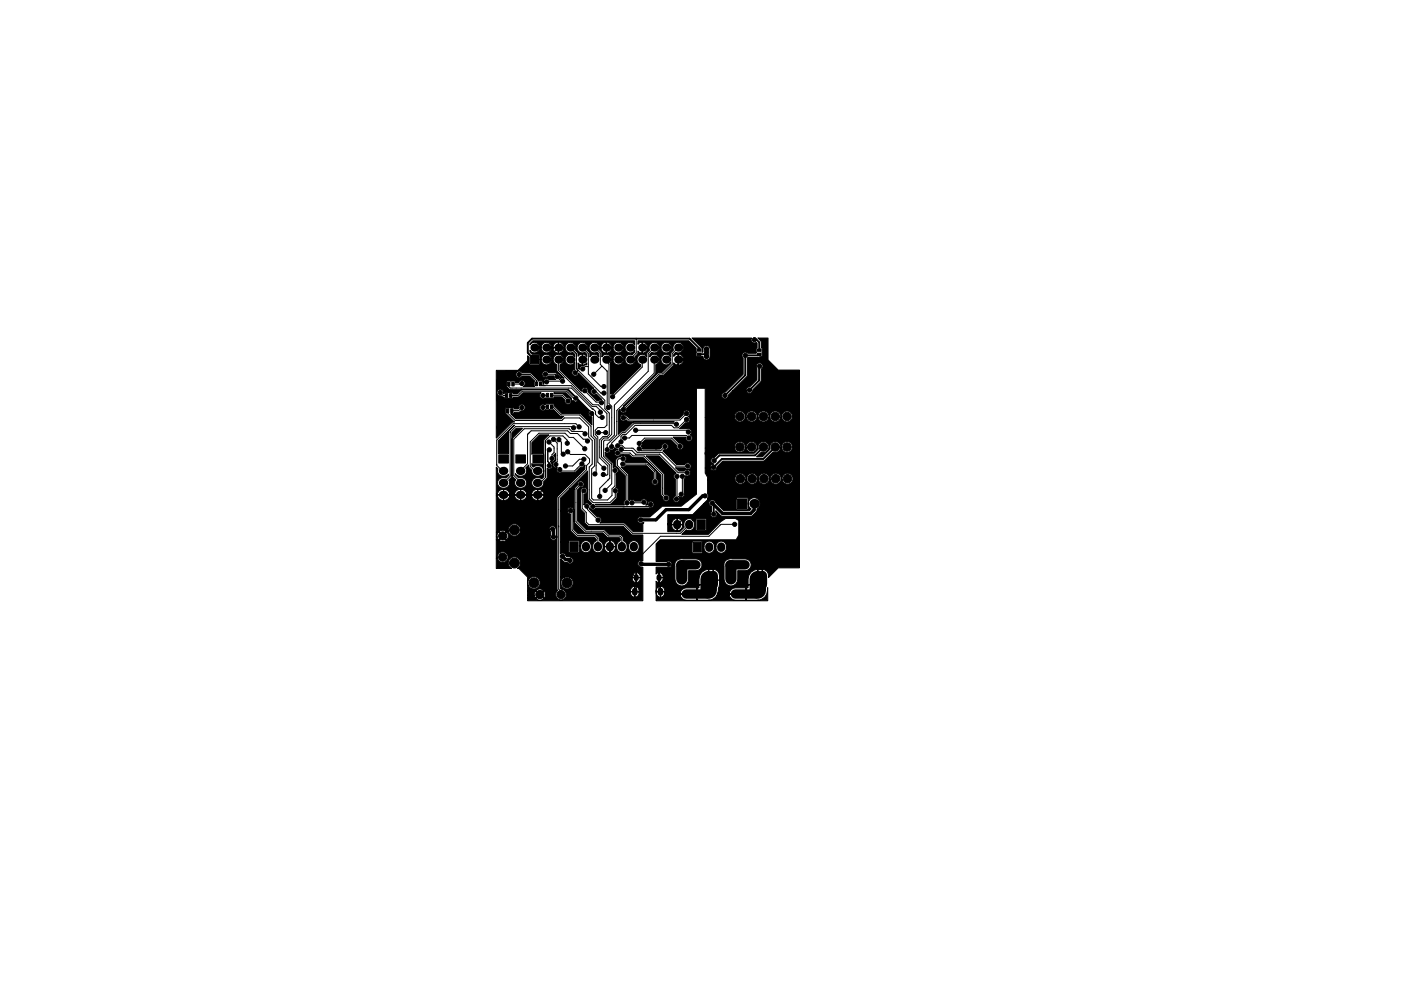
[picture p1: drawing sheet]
<svg xmlns="http://www.w3.org/2000/svg" width="297mm" height="210mm" viewBox="0 0 297 210" stroke-linecap="round" stroke-linejoin="round" font-family="sans-serif">
<g fill="#000" stroke="#000" stroke-width=".21">
<path d="M112.4 75.4h1.8v1.8h-1.8zM147.8 74.9h.8v.5h-.8zM147.8 74h.8v.5h-.8zM105.2 78.6h4.6l2.1-2.1v-1l.3 .3v1.4l.1 .2h2l.1-.2v-.9h.3a1.12 1.12 0 0 0 1.6 1 1.12 1.12 0 0 0 .4-1.8 1.12 1.12 0 0 0-1.9 .3l-.1 .5h-.3v-1l-1.6-.1-.4-.5v-.4a1.1 1.1 0 0 0 1.2 .5 1.1 1.1 0 0 0 .8-1.1l.3 .1a1.1 1.1 0 0 0 1.1 1.1 1.1 1.1 0 0 0 1.1-1h.3l.5 .8 .5 .2h.2v-1.1v1.1h.2a1.06 1.06 0 0 0 .9-1.1h-2.2l-.1 .1h-.3v-.3h.3l.1 .1h1.1v-1v1h1.1v-.1a1.19 1.19 0 0 0-1.1-.9 1.19 1.19 0 0 0-1.2 .9h-.3v-.3a1.11 1.11 0 0 0-1.3-.7 1.11 1.11 0 0 0-.9 1.1h-.3l-.1-.4a1.1 1.1 0 0 0-.9-.7 1.1 1.1 0 0 0-1 .6v-.3l.6-.6h21.5v.8a1.11 1.11 0 0 0-1.6-.2 1.11 1.11 0 0 0 0 1.7 1.11 1.11 0 0 0 1.6-.2v.4l-.4 .4a1.12 1.12 0 0 0-1.6 .9 1.12 1.12 0 0 0 1.3 1.3 1.12 1.12 0 0 0 .8-1.7l.6-.7v-.5l.7 .4h.3v-1.1v1.1h.2a.99 .99 0 0 0 .9-1.1h-1.2l.1-1.1v1h1.1v-.1a1.22 1.22 0 0 0-2.1-.5v-.8h10.8l1.6 1.6 .1 1.7h1.3a.75 .75 0 0 0 .8 .8 .75 .75 0 0 0 .7-.8v-1.9a.75 .75 0 0 0-.8-.4 .75 .75 0 0 0-.7 .7v.7h-.2v-.9l-2.1-2.1h12.6a.7 .7 0 0 0 .2 .9 .7 .7 0 0 0 .9 .1l.1 .1v1l-.2 .2v1h-1.8l-.1-.2a.7 .7 0 0 0-.9 .2 .7 .7 0 0 0 .1 .9v3.5l-3.8 3.8a.7 .7 0 0 0-.8 .7 .7 .7 0 0 0 .7 .7 .7 .7 0 0 0 .7-.7l.9-1h2.9a.7 .7 0 0 0 .8 .6 .7 .7 0 0 0 .6-.8l1.8-1.8 .1-2.6a.71 .71 0 0 0 .2-1 .71 .71 0 0 0-1-.2 .71 .71 0 0 0-.2 1v2.5l-1.5 1.5a.69 .69 0 0 0-.8 .8h-2.9l3.1-3.1 .1-3.9h2.2l.9-.4v-1.5l-.2-.2v-1.3l-.7-.8h2.1v4.7l2.2 2.1h4.5v42h-4.5l-2 2a1.3 1.3 0 0 0-1.4-1.7v.3v-.3h-.2l-.7 .1v.3v-.3a1.85 1.85 0 0 0-2.1 2v1.2h1.7h-1.7v.6h-.4v2.6h2.2a2.24 2.24 0 0 0 2.4-2.6v2.8h-23.7v-1.9a.84 .84 0 0 0 .9 1v-1v1l.2 .1 .6-.5h3.4a1.31 1.31 0 0 0 1.3 1.1h2.2v-1.3l-6.9 .2 .1-.4 6.8 .2 .1-1.3v2.6h2.2a2.14 2.14 0 0 0 2-1.1h2.6l.4 .8 .4 .2 2.8 .1v-1.3h-3.5l-.1 .2h-2.6l.2-.4h2.4l.1 .2h3.5v-1.3l-2.8 .1-.4 .3-.4 .7h-2.4l.3-1.7v-1h-.2h.2a1.72 1.72 0 0 0-1.1-2.3h-.2v.3v-.3h-.2l-.7 .1-.1 .3v-.3l-.3-.1a2.06 2.06 0 0 0-1.7 2.1v1.2h1.7h-1.7v.6h-2.7a1.31 1.31 0 0 0-1.3 1.1h-3.3v-.2h-1.8v-.3v.2h.9v-1v1h.9v-.2a.93 .93 0 0 0-.9-.8 .93 .93 0 0 0-.9 .8v-2l.3 .2h.3v-.9v.9a.78 .78 0 0 0 .9-.9h-.9v-1v.9h.9v-.2a.91 .91 0 0 0-1.5-.5v-1.5h2.3a.7 .7 0 0 0 1.1-.5h.5l.2 3.6a1.45 1.45 0 0 0 1.6 .9 1.45 1.45 0 0 0 1.2-1.4v-1.8h1.6a1.25 1.25 0 0 0 1.3-1.3h4.6l.1 3.6a1.45 1.45 0 0 0 1.6 .9 1.45 1.45 0 0 0 1.2-1.4v-1.8h1.6a1.25 1.25 0 0 0 1.3-1.3 1.25 1.25 0 0 0-1.3-1.2l-3-.1-.6 .1a1.19 1.19 0 0 0-.9 1.2h-4.6l-.4-.9-.4-.2-3.5-.2-.6 .1a1.11 1.11 0 0 0-1 1.2h-.5v-.2a.7 .7 0 0 0-1.1-.5h-2.3v-3.7l.3-.3h7.3v2l.3 .3 1.8-.1 .1-.2v-1.2h.4a1.16 1.16 0 0 0 1.1 1.5 1.16 1.16 0 0 0 1.1-1.5h.3v.4a1.14 1.14 0 0 0 1.3 1.1 1.14 1.14 0 0 0 .9-1.5 1.11 1.11 0 0 0-1.1-1.1 1.11 1.11 0 0 0-1.1 1.1h-.3l-.1-.4a1.11 1.11 0 0 0-1.2-.7 1.11 1.11 0 0 0-.9 1.1h-.4v-.9l-.2-.2h-1.7l-.3 .3h-7.3l.6-.6h16l.6-1v-3.1l-.7-.4h-2.1l-1 .7-2.6 2.7h-5.7l1-1a1.25 1.25 0 0 0 1.6-.5 1.25 1.25 0 0 0-.3-1.6h.7l.1 2.2h2.1v-2.4l-1.9-.1-.3 .3h-.7a1.2 1.2 0 0 0-1.5 .1 1.2 1.2 0 0 0-.2 1.5l-1 .9h-2.5v-1.5h.8a1.07 1.07 0 0 0 1.2 1.3v-1.3v1.3h.2a1.19 1.19 0 0 0 .9-1.3h-3.1v-.1l2 .1v-1.2v1.2h1.1a1.18 1.18 0 0 0-1.1-1.2 1.18 1.18 0 0 0-1.2 1.1h-.8v-2h5.2l2.4-2.3h1.1l.6 .6v1.1a.7 .7 0 0 0-.1 1 .7 .7 0 0 0 1 0 .7 .7 0 0 0 0-1v-.2l1 1 .4 .2 6.2-.1a2.09 2.09 0 0 0 1.1-1.3v-.2l.3-.2a1.28 1.28 0 0 0-.1-1.9 1.28 1.28 0 0 0-1.8 .2 1.28 1.28 0 0 0 .4 1.9l-.4 .4h-5.4l-1.9-2.1a.71 .71 0 0 0-.9-.2 .71 .71 0 0 0-.4 .8h-1.1l.8-1h6.1l.1 2.2h2.3l.1-2.2-.1-.3h-2.2l-.2 .3h-6.1l.2-.8-.2-.3v-3h5.8l.2 .4a1.17 1.17 0 0 0 1.2 .5 1.17 1.17 0 0 0 .9-.9h.2l.2 .4a1.17 1.17 0 0 0 1.2 .5 1.17 1.17 0 0 0 .9-.9h.2l.2 .4a1.17 1.17 0 0 0 1.2 .5 1.17 1.17 0 0 0 .9-.9h.2l.2 .4a1.17 1.17 0 0 0 1.2 .5 1.17 1.17 0 0 0 .9-.9h.2l.2 .4a1.17 1.17 0 0 0 1.9 0 1.17 1.17 0 0 0-.7-1.8 1.17 1.17 0 0 0-1.4 1.4h-.2v-.5a1.17 1.17 0 0 0-1.4-.9 1.17 1.17 0 0 0-.9 1.4h-.2v-.5a1.17 1.17 0 0 0-1.4-.9 1.17 1.17 0 0 0-.9 1.4h-.2v-.5a1.17 1.17 0 0 0-1.4-.9 1.17 1.17 0 0 0-.9 1.4h-.2v-.5a1.17 1.17 0 0 0-1.4-.9 1.17 1.17 0 0 0-.9 1.4h-5.8v-.6l-.5-.8v-1.1h1.1a.7 .7 0 0 0 .8 .6 .7 .7 0 0 0 .6-.8l1.2-1.3h8.8l1.9-1.9 .2 .1a1.17 1.17 0 0 0 1.4-.9h.2l.2 .4a1.17 1.17 0 0 0 1.9 0 1.17 1.17 0 0 0-.7-1.8 1.17 1.17 0 0 0-1.4 1.4h-.2v-.5a1.16 1.16 0 0 0-1.5-.9 1.16 1.16 0 0 0-.7 1.6l-1.7 1.6h-1.2l1-1 .2 .1a1.17 1.17 0 0 0 1.5-1.1 1.17 1.17 0 0 0-1.4-1.2 1.17 1.17 0 0 0-.9 1.6l-.9 .9h-7.3l-1.1 .9a.7 .7 0 0 0-.8 .6 .7 .7 0 0 0 .6 .8h-.2a.71 .71 0 0 0-.5 .8h-1.1v-4.2h6.2l.2 .4a1.17 1.17 0 0 0 1.2 .5 1.17 1.17 0 0 0 .9-.9h.2l.2 .4a1.17 1.17 0 0 0 1.9 0 1.17 1.17 0 0 0-.7-1.8 1.17 1.17 0 0 0-1.4 1.4h-.2v-.5a1.17 1.17 0 0 0-1.4-.9 1.17 1.17 0 0 0-.9 1.4h-6.2v-6.5h6.2l.2 .4a1.17 1.17 0 0 0 1.2 .5 1.17 1.17 0 0 0 .9-.9h.2l.2 .4a1.17 1.17 0 0 0 1.2 .5 1.17 1.17 0 0 0 .9-.9h.2l.2 .4a1.17 1.17 0 0 0 1.2 .5 1.17 1.17 0 0 0 .9-.9h.2l.2 .4a1.17 1.17 0 0 0 1.2 .5 1.17 1.17 0 0 0 .9-.9h.2l.2 .4a1.17 1.17 0 0 0 1.9 0 1.17 1.17 0 0 0-.7-1.8 1.17 1.17 0 0 0-1.4 1.4h-.2v-.5a1.17 1.17 0 0 0-1.4-.9 1.17 1.17 0 0 0-.9 1.4h-.2v-.5a1.17 1.17 0 0 0-1.4-.9 1.17 1.17 0 0 0-.9 1.4h-.2v-.5a1.17 1.17 0 0 0-1.4-.9 1.17 1.17 0 0 0-.9 1.4h-.2v-.5a1.17 1.17 0 0 0-1.4-.9 1.17 1.17 0 0 0-.9 1.4h-6.2v-6.2h-1.8v22.4l-3.3 2.6h-4l-2.6 2.3h-1.6a.7 .7 0 0 0-1.1 .6 .7 .7 0 0 0 1.1 .6h.3l-.2 .3v1.6h-2l-1.9-1.8h-5.2a.7 .7 0 0 0 .3-.9 .7 .7 0 0 0-.9-.4l-1.7-1.7 .1-.3a.69 .69 0 0 0 .7 .5 .69 .69 0 0 0 .6-.4h11.3a.76 .76 0 0 0 1-.5 .76 .76 0 0 0-.5-1 .7 .7 0 0 0-.8 .8h-.4a.7 .7 0 0 0 .1-1.1 .7 .7 0 0 0-1.1 .3h-1.3a.7 .7 0 0 0-1.2-.1l-.1-.1v-5.4l-1.6-1.6a.69 .69 0 0 0 .9-.3h4.5l1.4 1.4v1.4a.71 .71 0 0 0-.2 1.1 .71 .71 0 0 0 1.1 0 .71 .71 0 0 0-.2-1.1v-1.7l-1.8-1.8h-4.8l-.1-.2a.71 .71 0 0 0 .1-1.1 .71 .71 0 0 0-1.1 .2h-.4l-.5 .5-.1 1.3 2.1 2.2v5.1l-.4 .5 .2 .5h-6.1l-.1-.1h3.2l1.4-1.4v-.9a.7 .7 0 0 0 .3-.8 .7 .7 0 0 0-.6-.5l.2-.3 .1-2.7a.71 .71 0 0 0 .2-1 .71 .71 0 0 0-1-.2l-.1-1-1.6-1.5v-.7l.3 .1a.69 .69 0 0 0 .8-.7 .67 .67 0 0 0 1-.4l.6 .3v.1h-.2a.71 .71 0 0 0-.4 1.1 .71 .71 0 0 0 1.2 0h1.8l.8 .6h2.2l3.7 3.7v4.1l.4 .6a.71 .71 0 0 0 .7 .9 .71 .71 0 0 0 .7-.8 .71 .71 0 0 0-.9-.6l-.2-.2v-4.3l-3.8-3.8h2.7l3.7 3.7-.3 .1a.7 .7 0 0 0 .1 1.2v3.5l-.2 .1a.72 .72 0 0 0-.1 1 .72 .72 0 0 0 1.1 .1 .72 .72 0 0 0-.1-1.1 .7 .7 0 0 0 .9 .1 .7 .7 0 0 0 .2-.9v-2.8l.3-.2 .1-.6a.7 .7 0 0 0 .9-.3 .7 .7 0 0 0-.3-.9 .7 .7 0 0 0-.9 .2h-1.2l-.7-.7 2 .1a.7 .7 0 0 0 1.1 .1 .7 .7 0 0 0 0-1 .7 .7 0 0 0-1.1 .2h-1.8l-2.9-2.9 .3-.3a.7 .7 0 0 0 .9-.6 .7 .7 0 0 0-.8-.8 .7 .7 0 0 0-.6 .9l-.4 .4h-3.7l-.3-.7 .3-.4v-.3l.6-.6h5.5l1.2 1.2a.7 .7 0 0 0 .6 .9 .7 .7 0 0 0 .8-.7 .7 .7 0 0 0-.9-.7l-1.3-1.3h2.7a.71 .71 0 0 0 .5 .9 .71 .71 0 0 0 .8-.4 .71 .71 0 0 0-.4-.9 .77 .77 0 0 0 .2-1 .77 .77 0 0 0-.9-.4h-1.5l1.3-1.2a.7 .7 0 0 0 .8-.5 .7 .7 0 0 0-.4-.8 .7 .7 0 0 0 .4-.9 .7 .7 0 0 0-.9-.4 .7 .7 0 0 0-.4 .8l-.9 .9h-10.5l-.7-.5a.71 .71 0 0 0-1-.3 .71 .71 0 0 0-.1 1.1 .71 .71 0 0 0 1-.1l.6 .5h9.7l-8.7 .1-1.9 1.9h-.6l-.7 .6v-4.9l.4-.4a.7 .7 0 0 0 .7 .8 .7 .7 0 0 0 .6-.9l7.1-7 .8-.1 2-2.1 .1-.5 .7 .4h.3v-1.1v1.1l.2 .1a1.06 1.06 0 0 0 .9-1.2h-1.1v-1.1v1.1h1.1v-.2a1.22 1.22 0 0 0-2.1-.5v-.4l.5-.5a1.12 1.12 0 0 0 1.6-.8 1.12 1.12 0 0 0-1.3-1.3 1.12 1.12 0 0 0-.8 1.7l-.6 .6v.8a1.11 1.11 0 0 0-1.7-.3 1.11 1.11 0 0 0 0 1.7 1.11 1.11 0 0 0 1.7-.2v.3l-1.8 1.8-.9 .1-7.1 7.1h-.3l6.8-6.8 .1-2a1.11 1.11 0 0 0 .6-1.8 1.11 1.11 0 0 0-1.8 .1v-.5l.4-.5a1.1 1.1 0 0 0 1.6-1l.3 .1a1.11 1.11 0 0 0 1.6 1 1.11 1.11 0 0 0 .3-1.9 1.11 1.11 0 0 0-1.8 .4l-.1 .4h-.3a1.12 1.12 0 0 0-1.4-1 1.12 1.12 0 0 0-.7 1.6l-.6 .6v.8a1.11 1.11 0 0 0-1.8-.1 1.11 1.11 0 0 0 .5 1.8v.3l-5.7 5.8-.7 .1v-6.6l.3-.7h.3a1.11 1.11 0 0 0 1.5 1 1.11 1.11 0 0 0 .4-1.8 1.11 1.11 0 0 0-1.8 .3l-.1 .5h-.3a1.1 1.1 0 0 0-.9-1.1 1.1 1.1 0 0 0-1.2 .5v-.9l-.6-.6 .1-.3h.3a1.01 1.01 0 0 0 1.1 1l.1-1.1v1.1h.1a1.06 1.06 0 0 0 .9-1.1h-2.1l-.1 .1h-.3v-.3h.3l.1 .1h1l.1-1v1l1.4 .1a1.11 1.11 0 0 0 1.5 1 1.11 1.11 0 0 0 .4-1.9 1.11 1.11 0 0 0-1.8 .4l-.1 .4h-.3a1.14 1.14 0 0 0-1.1-1 1.14 1.14 0 0 0-1.2 .9h-.3l-.1-.3a1.12 1.12 0 0 0-1.5-.6 1.12 1.12 0 0 0-.5 1.6 1.12 1.12 0 0 0 1.6 .4l.4 .3v.7a1.08 1.08 0 0 0-1.9 0l-.1-.8-.5-.6a1.12 1.12 0 0 0-.9-1.7 1.12 1.12 0 0 0-1.2 1.3 1.12 1.12 0 0 0 1.6 .8l.4 .5v.4l-.7-.4h-.2v2.2h.2l.7-.4v.4l-.7 .2a.7 .7 0 0 0-.8 .8l-.4-.3v-1.1l.7 .4h.3v-2.2h-.3l-.7 .4v-.7l-.5-.7a1.12 1.12 0 0 0-.9-1.6 1.12 1.12 0 0 0-1.3 1.3 1.12 1.12 0 0 0 1.6 .9l.4 .4v.5a1.11 1.11 0 0 0-1.6-.2 1.11 1.11 0 0 0 0 1.6 1.11 1.11 0 0 0 1.6-.2l.1 1.5a.7 .7 0 0 0-.7 .7 .7 .7 0 0 0 .7 .7 .7 .7 0 0 0 .7-.7l3.2 3.3a.7 .7 0 0 0-.5 1 .7 .7 0 0 0 1.1 .2l1.2 1.1-.6 .3h-.5l-1.9-1.9a.7 .7 0 0 0-.6-.9 .7 .7 0 0 0-.7 .8l-4.6-4.6v-1a1.13 1.13 0 0 0 .6-1.8 1.13 1.13 0 0 0-1.8 0 1.13 1.13 0 0 0 .6 1.8v1.3l1.5 1.5a.97 .97 0 0 0-1 .3 .76 .76 0 0 0 .2-.9 .76 .76 0 0 0-.9-.4l-1.7-.2a.71 .71 0 0 0-1-.1 .71 .71 0 0 0 0 1 .71 .71 0 0 0 1-.1h1.3l.1 .5 .2 .2-1.5-.1a.7 .7 0 0 0-1 .2 .7 .7 0 0 0 .1 .9h-.3v-.6l-1-.1-1.6-1.7h-1.8a.7 .7 0 0 0-1.1-.2 .7 .7 0 0 0 0 1.1 .7 .7 0 0 0 1.1-.2h1.6l1.1 1-.1 1.2h-2.4a.7 .7 0 0 0 .2-1.1 .7 .7 0 0 0-1.1 .3h-.7l-.3-.4h-1.5l-.1 .3v.9l.8 .7h12.4l1.3 1.3h-.3l-1.5-1.3h-9.4l-1 .9h-.9l-.3-.3h-1.3l-.3 .3-.2-.1a.7 .7 0 0 0-.6-.9 .7 .7 0 0 0-.7 .7 .7 .7 0 0 0 .9 .6l.3 .3h.3l.2 .3 1.4 .1 .3-.4h1.2l.9-.9h3.8a.7 .7 0 0 0-.1 1.1 .7 .7 0 0 0 1 0l.2 .1h1.4l.3-.3h1.6l.7 .7a.7 .7 0 0 0 .6 .9 .7 .7 0 0 0 .7-.8 .7 .7 0 0 0-.9-.6l-.8-.8-1.9-.1-.1-.2h2.6l1.1 1.2a.7 .7 0 0 0 .7 .9 .7 .7 0 0 0 .7-.8l2.6 2.5a.69 .69 0 0 0-.3 .8 .69 .69 0 0 0 .7 .5v1.8l-2.5-2.5h-3.9l-1.6-1.6-.2-.4-1.5-.1-.3 .3a.73 .73 0 0 0-1 .2 .73 .73 0 0 0 .2 1 .73 .73 0 0 0 1-.2h1.7l1.4 1.4 .7 .1-.5 .5h-9.6l-1.1-1.1h.6l.1-.3 1.1-.1 .4-.3a.7 .7 0 0 0 .8-.6 .7 .7 0 0 0-.7-.7 .7 .7 0 0 0-.6 .8l-.2 .2h-.8l-.2-.3h-1.6l-.1 1.1 2 1.9-.5 .1-3.4 3.4zM160.6 74.9h.8v.5h-.8zM160.6 74h.8v.5h-.8zM105.8 96.5h2v1.7h-2zM107.2 83.5h.5v.8h-.5zM107.4 86.7h.5v.8h-.5zM108 83.5h.5v.8h-.5zM107.6 81.1h.5v.8h-.5zM108.3 86.7h.5v.8h-.5z"/>
<path d="M108.5 81.1h.5v.8h-.5zM105.7 93.5l3.2-3.3h.2l-1.3 1.3v4.8h-2.1zM108.5 91.8l1-.9h1.3l-2.2 2.3v7.7l.7 .9-.1 .2a1.24 1.24 0 0 0 1.2 1.6 1.24 1.24 0 0 0 1.2-1.6 1.29 1.29 0 0 0-1.7-.6l-.6-.7v-.2a1.24 1.24 0 0 0 1.7 .5 1.24 1.24 0 0 0 .5-1.7l.6-.6v.4l.6 .7a1.25 1.25 0 0 0 1.4 1.2 1.25 1.25 0 0 0 1.1-1.5 1.44 1.44 0 0 0-2.1-.4l-.3-.3v-.4l.2 .1 2.2-.1 .1-1.9-.3-.2h-2l-.2 .1v-2.5l1.6-1.6h1.9l-1 1.1v7.8l-.4 .4-.3-.2a1.19 1.19 0 0 0-1.7 .4 1.19 1.19 0 0 0 .5 1.7 1.25 1.25 0 0 0 1.3-.1 1.25 1.25 0 0 0 .6-1.2l.7-.8 .1-2a.76 .76 0 0 0 1-.3 .76 .76 0 0 0-.3-1l-.1-.2a.73 .73 0 0 0 1-.3 .73 .73 0 0 0-.3-1l.4-.4-.1 1.7a.7 .7 0 0 0-.5 .9 .7 .7 0 0 0 .9 .4 .71 .71 0 0 0 0 .9 .71 .71 0 0 0 .9 .2l2.9-.1 1.2-1.1h.1a.68 .68 0 0 0 .8-.4v.8l-5.9 5.9v19.6l.1 .3a1.14 1.14 0 0 0-.1 1.5 1.14 1.14 0 0 0 1.5 .3 1.14 1.14 0 0 0 .3-1.5h13.8v.2a.79 .79 0 0 0 .9 .8v-1v1l.1 .1a.95 .95 0 0 0 .8-1.1h-15.6l-.2-.3h14v.2h.9v-1v1h.9v-.2a.91 .91 0 0 0-.9-.8 .91 .91 0 0 0-.9 .8h-14l-.9-.4v-1a1.36 1.36 0 0 0 2.1 .9 1.36 1.36 0 0 0 .1-2.2h13v.2a.74 .74 0 0 0 .9 .7v-.9v.9l.1 .1a.89 .89 0 0 0 .7-1h-14.7a1.32 1.32 0 0 0-1.5-.1 1.32 1.32 0 0 0-.6 1.4h-.1v-1.6h15.2v.2h.9v-.9v.9h.8v-.2a.86 .86 0 0 0-.8-.7 .86 .86 0 0 0-.9 .7h-15.2v-3.7l.3 .1a1.1 1.1 0 0 0 1.2 .6 .74 .74 0 0 0 1.2-.2 .74 .74 0 0 0-.9-1 1.05 1.05 0 0 1-1-.6l-.5-.2-.3 .2v-2.5h1.8v2l.2 .3 1.8-.1 .2-.2v-1.2h.3a1.16 1.16 0 0 0 1.1 1.5 1.16 1.16 0 0 0 1.1-1.5 1.11 1.11 0 0 0-1.1-1.1 1.11 1.11 0 0 0-1.1 1.1h-.3v-.9l-.2-.2h-1.8l-.2 .3h-1.8v-6.5h1.5l.3 .4 .3 .1 .1 3.6 1.2 1.2 3.8 .1 .4 .5-.1 .4a1.25 1.25 0 0 0-.6 1.7 1.25 1.25 0 0 0 1.9 .4l.2-.3 .1-.6h.2a1.07 1.07 0 0 0 1.2 1.2v-1.2v1.2l.2 .1a1.19 1.19 0 0 0 1-1.3h-2.6v-.2h.2v.2h1.2v-1.3v1.3h1.2a1.18 1.18 0 0 0-1.1-1.3 1.18 1.18 0 0 0-1.3 1.1h-.2a1.07 1.07 0 0 0-.8-1v-.7l-.9-.8-3.6-.1-1-.9v-3.7a.7 .7 0 0 0-.6-1 .7 .7 0 0 0-.7 .9h-1.5v-2.8l2-1.9h1l.1 7.1 2.1 2.1 3.8 .1 1 .9 2.5 .1 .2 .2-.1 .5a1.25 1.25 0 0 0-.6 1.7 1.25 1.25 0 0 0 1.8 .4l.3-.3 .1-.8h.3a1.16 1.16 0 0 0 1.1 1.5 1.16 1.16 0 0 0 1.1-1.5 1.11 1.11 0 0 0-1.1-1.1 1.11 1.11 0 0 0-1.1 1.1h-.3l-.4-.8-.4-.2v-.8l-.6-.6h-2.5l-1.1-1h-3.7l-1.8-1.9v-6.6l.4-.5a.7 .7 0 0 0 .9-.6 .7 .7 0 0 0-.7-.8 .7 .7 0 0 0-.6 .9l-.7 .9h-1l3.8-3.9v5.9l.8 1-.3 .4a.69 .69 0 0 0-.7-.5 .69 .69 0 0 0-.6 .4v-2.3h.2a.72 .72 0 0 0 .5-.9 .72 .72 0 0 0-.9-.4 .72 .72 0 0 0-.5 .9v3.5l.9 1 .1 2.1 .7 .7h7.3l1.9 1.8h2.3v5.5a.72 .72 0 0 0-1.1 .5 .72 .72 0 0 0 .8 .8h.3v7.2h-24.4v-.6h1.8l.1 .2a1.05 1.05 0 0 0 1.5-.2l-.8-.8-.8 .8h-1.8v-.6h1.4l.4 .6 .8-.8 .8 .8 .1-.1a1.05 1.05 0 0 0-.1-1.5l-.8 .8-.8-.8-.4 .6v.4h-1.4v-1h1.8l.8 .8 .8-.8-.1-.1a1.05 1.05 0 0 0-1.5 .1h-1.8v-1.4a1.33 1.33 0 0 0 1.8 1 1.33 1.33 0 0 0 .5-2 1.33 1.33 0 0 0-2.1 0l-.2 1v-1.5l-1.8-1.8h-.4a1.32 1.32 0 0 0 .4-2 1.32 1.32 0 0 0-2 0 1.32 1.32 0 0 0 .4 2h-3.3v-2.2h.3l.1 .4a1.15 1.15 0 0 0 1.9 0 1.15 1.15 0 0 0-.7-1.7 1.15 1.15 0 0 0-1.3 1.3h-.3v-3.9h.6l.1 .2a1.05 1.05 0 0 0 1.5-.2l-.8-.8-.8 .8h-.6v-.6h.2l.4 .6 .8-.8 .8 .8 .2-.1a1.05 1.05 0 0 0-.2-1.5l-.8 .8-.8-.8-.4 .5v.5h-.2v-1h.6l.8 .8 .8-.8-.2-.2h.6a1.31 1.31 0 0 0 1.4 1.1 1.31 1.31 0 0 0 1.2-1.4h6.1l.2 .4v.7a.7 .7 0 0 0 .6 1.1 .7 .7 0 0 0 .6-1.1v-1.3a.73 .73 0 0 0-.8-.6 .73 .73 0 0 0-.6 .8h-6.1v-.2a1.33 1.33 0 0 0-1.6-1.1 1.33 1.33 0 0 0-1 1.6l-1.4-.2-.6 .4h-.6v-7.7h.3v.2a1.2 1.2 0 0 0 1.3 .8v-1.2v1.2h.1a1.17 1.17 0 0 0 1.2-1h1l.1 .2a1.2 1.2 0 0 0 1.2 .8v-1.2v1.2h.1a1.17 1.17 0 0 0 1.2-1h1l.1 .2a1.2 1.2 0 0 0 1.2 .8v-1.2v1.2h.2a1.05 1.05 0 0 0 1.1-1.2h-2.5l-.1 .2h-1l-.1-.2h-2.5v.2h-1l-.1-.2h-2.5v.2h-.3v-.4h.3v.2h1.3v-1.2v1.2h1.2l.1-.2 2.3 .2v-1.2v1.2h1.2l.1-.2 2.3 .2v-1.2v1.2h1.3v-.2a1.36 1.36 0 0 0-1.3-1 1.36 1.36 0 0 0-1.3 1h-1l-.1-.2a1.39 1.39 0 0 0-1.3-.8 1.39 1.39 0 0 0-1.2 1h-1l-.1-.2a1.39 1.39 0 0 0-1.4-.8 1.39 1.39 0 0 0-1.1 1h-.3v-5.7l.4 .4a1.27 1.27 0 0 0 .6 1.5 1.27 1.27 0 0 0 1.6-.4v.3l-.5 .5a1.18 1.18 0 0 0-1.6 .5 1.18 1.18 0 0 0 .5 1.6 1.21 1.21 0 0 0 1.4-.2 1.21 1.21 0 0 0 .3-1.4l.6-.8zM109.4 96.5h2v1.7h-2zM113 96.5h2v1.7h-2zM113.5 81h.5v.8h-.5zM114.4 81h.5v.8h-.5zM115.8 85.9h.5v.8h-.5zM115.8 83.5h.5v.8h-.5zM116.7 85.9h.5v.8h-.5zM116.7 83.5h.5v.8h-.5zM120.8 115h1.8v2h-1.8z"/>
<path d="M147.8 110.3h1.7v2h-1.7zM147 115.1h1.7v2h-1.7zM156.3 105.9h2.1v2h-2.1z"/>
<circle cx="110.1" cy="79.4" r=".44"/>
<circle cx="115.6" cy="79.4" r=".44"/>
<circle cx="118.2" cy="79.9" r=".44"/>
<circle cx="121.9" cy="79.1" r=".44"/>
<circle cx="123.5" cy="78.3" r=".44"/>
<circle cx="125.9" cy="79.4" r=".44"/>
<circle cx="149.2" cy="79.8" r=".44"/>
<circle cx="149.8" cy="75.6" r=".44"/>
<circle cx="149.8" cy="74" r=".44"/>
<circle cx="158" cy="75.4" r=".44"/>
<circle cx="158.6" cy="72.8" r=".44"/>
<circle cx="160" cy="72.1" r=".44"/>
<circle cx="161.1" cy="77.7" r=".44"/>
<circle cx="162.5" cy="79.1" r=".44"/>
<circle cx="105.7" cy="90.7" r=".44"/>
<circle cx="106.1" cy="83.3" r=".44"/>
<circle cx="106.7" cy="94" r=".44"/>
<circle cx="110.6" cy="81.4" r=".44"/>
<circle cx="110.6" cy="86.5" r=".44"/>
<circle cx="115.1" cy="83.9" r=".44"/>
<circle cx="115.1" cy="86.5" r=".44"/>
<circle cx="115.9" cy="81" r=".44"/>
<circle cx="116.4" cy="93.8" r=".44"/>
<circle cx="116.5" cy="95.4" r=".44"/>
<circle cx="116.5" cy="98.8" r=".44"/>
<circle cx="117" cy="97.3" r=".44"/>
<circle cx="117.3" cy="93.2" r=".44"/>
<circle cx="117.9" cy="98.5" r=".44"/>
<circle cx="118.5" cy="93.3" r=".44"/>
<circle cx="118.7" cy="99.6" r=".44"/>
<circle cx="119.3" cy="80.9" r=".44"/>
<circle cx="119.4" cy="96.4" r=".44"/>
<circle cx="119.9" cy="98.9" r=".44"/>
<circle cx="120.3" cy="94" r=".44"/>
<circle cx="120.4" cy="95.9" r=".44"/>
<circle cx="120.4" cy="85.1" r=".44"/>
<circle cx="121.5" cy="85.4" r=".44"/>
<circle cx="121.6" cy="90.8" r=".44"/>
<circle cx="122.1" cy="84.5" r=".44"/>
<circle cx="122.8" cy="90.6" r=".44"/>
<circle cx="123.4" cy="98.4" r=".44"/>
<circle cx="123.8" cy="97.4" r=".44"/>
<circle cx="124" cy="82.9" r=".44"/>
<circle cx="124" cy="95.2" r=".44"/>
<circle cx="124" cy="92" r=".44"/>
<circle cx="124.5" cy="93.6" r=".44"/>
<circle cx="125.4" cy="87.7" r=".44"/>
<circle cx="125.9" cy="83.1" r=".44"/>
<circle cx="126.9" cy="91.8" r=".44"/>
<circle cx="127.3" cy="87.5" r=".44"/>
<circle cx="127.5" cy="85.4" r=".44"/>
<circle cx="127.7" cy="88.5" r=".44"/>
<circle cx="128" cy="82" r=".44"/>
<circle cx="128" cy="83.4" r=".44"/>
<circle cx="128" cy="99.3" r=".44"/>
<circle cx="128.4" cy="91.8" r=".44"/>
<circle cx="128.7" cy="95.4" r=".44"/>
<circle cx="129" cy="86.5" r=".44"/>
<circle cx="129.7" cy="94.8" r=".44"/>
<circle cx="129.9" cy="84.2" r=".44"/>
<circle cx="130.4" cy="99.8" r=".44"/>
<circle cx="131" cy="94.6" r=".44"/>
<circle cx="131" cy="96.1" r=".44"/>
<circle cx="131.7" cy="93.8" r=".44"/>
<circle cx="131.7" cy="95.3" r=".44"/>
<circle cx="132" cy="98.5" r=".44"/>
<circle cx="132.1" cy="97.3" r=".44"/>
<circle cx="132.2" cy="86.9" r=".44"/>
<circle cx="132.2" cy="88.6" r=".44"/>
<circle cx="132.4" cy="92.9" r=".44"/>
<circle cx="134.8" cy="91.3" r=".44"/>
<circle cx="135.5" cy="94.1" r=".44"/>
<circle cx="135.5" cy="95.2" r=".44"/>
<circle cx="137.2" cy="88.1" r=".44"/>
<circle cx="139.1" cy="94.8" r=".44"/>
<circle cx="140.2" cy="84.8" r=".44"/>
<circle cx="141" cy="94.7" r=".44"/>
<circle cx="141.5" cy="87.4" r=".44"/>
<circle cx="143.4" cy="90" r=".44"/>
<circle cx="144.2" cy="94.7" r=".44"/>
<circle cx="145.6" cy="87.7" r=".44"/>
<circle cx="145.6" cy="89" r=".44"/>
<circle cx="145.8" cy="98.9" r=".44"/>
<circle cx="145.9" cy="91.7" r=".44"/>
<circle cx="146.1" cy="92.9" r=".44"/>
<circle cx="149.9" cy="96.2" r=".44"/>
<circle cx="151.3" cy="99.2" r=".44"/>
<circle cx="151.4" cy="97.8" r=".44"/>
<circle cx="153.7" cy="83.9" r=".44"/>
<circle cx="156.1" cy="85" r=".44"/>
<circle cx="156.9" cy="94.8" r=".9"/>
<circle cx="156.9" cy="88.4" r=".9"/>
<circle cx="158.9" cy="82.8" r=".44"/>
<circle cx="159.4" cy="94.8" r=".9"/>
<circle cx="159.4" cy="88.4" r=".9"/>
<circle cx="161.9" cy="88.4" r=".9"/>
<circle cx="161.9" cy="94.8" r=".9"/>
<circle cx="164.4" cy="88.4" r=".9"/>
<circle cx="164.4" cy="94.8" r=".9"/>
<circle cx="166.9" cy="88.4" r=".9"/>
<circle cx="166.9" cy="94.8" r=".9"/>
<circle cx="106.6" cy="118.2" r=".87"/>
<circle cx="106.6" cy="113.7" r=".87"/>
<circle cx="109.1" cy="112.4" r="1.05"/>
<circle cx="109.1" cy="119.5" r="1.05"/>
<circle cx="111.2" cy="118.5" r=".44"/>
<circle cx="116.6" cy="116.8" r=".44"/>
<circle cx="116.9" cy="101" r=".44"/>
<circle cx="117.2" cy="112.3" r=".44"/>
<circle cx="117.3" cy="118.9" r=".44"/>
<circle cx="117.3" cy="113.9" r=".44"/>
<circle cx="119.3" cy="118" r=".44"/>
<circle cx="120.8" cy="118.9" r=".44"/>
<circle cx="121" cy="108.3" r=".44"/>
<circle cx="123.1" cy="102.7" r=".44"/>
<circle cx="123.8" cy="104.1" r=".44"/>
<circle cx="124.4" cy="107.4" r=".44"/>
<circle cx="125.7" cy="107.5" r=".44"/>
<circle cx="126.1" cy="100.6" r=".44"/>
<circle cx="126.8" cy="110.4" r=".44"/>
<circle cx="127.2" cy="105.3" r=".44"/>
<circle cx="127.9" cy="100.7" r=".44"/>
<circle cx="128.3" cy="104" r=".44"/>
<circle cx="129.8" cy="109.4" r=".44"/>
<circle cx="130.5" cy="104.1" r=".44"/>
<circle cx="131.1" cy="100.7" r=".44"/>
<circle cx="132.2" cy="108.3" r=".44"/>
<circle cx="132.9" cy="106.7" r=".44"/>
<circle cx="134" cy="106.7" r=".44"/>
<circle cx="135.8" cy="110.3" r=".44"/>
<circle cx="135.9" cy="119.6" r=".44"/>
<circle cx="136.5" cy="106.5" r=".44"/>
<circle cx="136.8" cy="100.8" r=".44"/>
<circle cx="137.9" cy="107" r=".44"/>
<circle cx="138.9" cy="102.2" r=".44"/>
<circle cx="139" cy="106.3" r=".44"/>
<circle cx="141.2" cy="105.7" r=".44"/>
<circle cx="141.8" cy="119.7" r=".44"/>
<circle cx="143.4" cy="105.9" r=".44"/>
<circle cx="143.5" cy="101.1" r=".44"/>
<circle cx="144.4" cy="104.9" r=".44"/>
<circle cx="144.7" cy="101.1" r=".44"/>
<circle cx="145.7" cy="100.3" r=".44"/>
<circle cx="149.5" cy="105.2" r=".44"/>
<circle cx="149.6" cy="107.2" r=".44"/>
<circle cx="151" cy="106.7" r=".44"/>
<circle cx="151.3" cy="109.1" r=".44"/>
<circle cx="155.8" cy="111.2" r=".44"/>
<circle cx="157" cy="101.6" r=".9"/>
<circle cx="159.5" cy="101.6" r=".9"/>
<circle cx="162" cy="101.6" r=".9"/>
<circle cx="164.5" cy="101.6" r=".9"/>
<circle cx="167" cy="101.6" r=".9"/>
<circle cx="113.2" cy="123.7" r="1.05"/>
<circle cx="114.5" cy="126.1" r=".87"/>
<circle cx="119" cy="126.1" r=".87"/>
<circle cx="120.2" cy="123.7" r="1.05"/>
</g>
<path d="M134.9 122.3v.4M139.7 122.3v.4" fill="none" stroke="#000" stroke-width="1.1"/>
<path d="M134.6 125.3v.5M140 125.3v.5" fill="none" stroke="#000" stroke-width="1.2"/>
<path d="M150.3 122.9v2.4M160.7 122.9v2.4" fill="none" stroke="#000" stroke-width="3.5"/>
<path d="M144.6 120v2.8M155 120v2.8" fill="none" stroke="#000" stroke-width="2.4"/>
<path d="M144.4 119.8h3.2M154.8 119.8h3.2M145.5 126h4.5M155.9 126h4.5" fill="none" stroke="#000" stroke-width="2"/>
<path d="M151.2 122.1v2M161.6 122.1v2" fill="none" stroke="#000" stroke-width="2.1"/>
<g fill="none" stroke="#000" stroke-width="1.7">
<path d="M106.6 99.9h.3M110.2 99.9h.3M113.9 99.9h.3M106.6 102.5h.3M106.6 105h.3M110.2 102.5h.3M110.2 105h.3M113.9 102.5h.3M113.9 105h.3M124.2 115.8v.3M126.8 115.8v.3M129.3 115.8v.3"/>
<path d="M131.9 115.8v.3M134.4 115.8v.3M143.6 111.2v.3M146.1 111.2v.3M150.4 115.9v.3M152.9 115.9v.3"/>
</g>
<g fill="#000">
<circle cx="113.3" cy="73.8" r=".86"/>
<circle cx="115.8" cy="76.3" r=".86"/>
<circle cx="115.8" cy="73.8" r=".86"/>
<circle cx="118.4" cy="76.3" r=".86"/>
<circle cx="118.4" cy="73.8" r=".86"/>
<circle cx="120.9" cy="73.8" r=".86"/>
<circle cx="120.9" cy="76.3" r=".86"/>
<circle cx="123.5" cy="76.3" r=".86"/>
<circle cx="123.5" cy="73.8" r=".86"/>
<circle cx="126" cy="76.3" r=".86"/>
<circle cx="126" cy="73.8" r=".86"/>
<circle cx="128.5" cy="73.8" r=".86"/>
<circle cx="128.5" cy="76.3" r=".86"/>
<circle cx="131.1" cy="76.3" r=".86"/>
<circle cx="131.1" cy="73.8" r=".86"/>
<circle cx="133.6" cy="76.3" r=".86"/>
<circle cx="133.6" cy="73.8" r=".86"/>
<circle cx="136.2" cy="73.8" r=".86"/>
<circle cx="136.2" cy="76.3" r=".86"/>
<circle cx="138.7" cy="73.8" r=".86"/>
<circle cx="138.7" cy="76.3" r=".86"/>
<circle cx="141.2" cy="76.3" r=".86"/>
<circle cx="141.2" cy="73.8" r=".86"/>
<circle cx="143.8" cy="73.8" r=".86"/>
<circle cx="143.8" cy="76.3" r=".86"/>
<circle cx="159.9" cy="106.9" r="1.02"/>
</g>
<g fill="none" stroke="#000" stroke-width=".21">
<path d="M110.1 79.4h2.3l1.4 1.4v.6M115.6 79.4h2.1l.5 .5M118.4 73.8l-1.3 1.2h-2l-.5 .5v2.4l-.8 .7h-6.5l-2 2v4.4l.4 .4M118.4 76.3v2.3l7.3 7.3h1.1l1.9 1.8v2.5l-.5 .5h-1.4l-.6 .6v.9l.5 .5v5.3l1.3 1.3M120.9 73.8l1.3 1.2v3.2M122.2 78.2h.1M122.2 78.2l5.2 5.2h.6M122.6 78.6l-.7 .5M123.5 73.8l1.2 1.2v4.3l2.7 2.7h.6M124.7 77.8h-.6l-.6 .5M126 73.8l1.3 1.1v2.4l1.4 1.5v7.4l.3 .3M127.7 77.8h-.2l-1.6 1.6"/>
<path d="M128.5 76.3v.4l.6 .5v8.4l.6 .6v6l-.8 .7h-.9l-.5 .5v3.5l1.8 1.8v2.8l-2.1 2.1v1.7M128.7 78.7h.1M134.9 71.8v3.1l-1.3 1.4M136.2 76.3v1.6l-6.3 6.3M138.7 76.3v2.9l-7.9 7.9v5.2l-2.1 2v1.1M138.7 73.8l-1.3 1.2v3.8l-7.1 7.1v6.4l-1.1 1.1h-1l-.2 .2v3.2l1.7 1.7M143.8 73.8l-1.3 1.2v2.3l-2 2h-.8l-7.5 7.6M162.5 79.1v1.2l-4.6 4.7h-1.8l-.2 .2h-3.1l-3.6-3.5v-1.9M105.3 81.1h.1M105.7 85.4l.3-.3h12.6l.9 .9h1.5l.5-.6M105.7 85.4v5.3M106.1 83.3l.6 .6h.7"/>
<path d="M106.3 99.9h.5M107.6 87.1v.5l1.6 1.6h9.9l.6-.5h3.2l1.9 1.9v2.1l.8 .7v5.1l-.7 .6v6.7l.9 .8h3.5l1.2-1.1v-1.4M107.8 81.5v.3M107.9 81.5v.5l.3 .3h13l4.4 4.5M108.4 84l1.4-.1 .9-.9h9.4l1.5 1.5h.5M110.6 81.4l-1.8 .1M110.6 86.5l-.6 .6h-1.5M114.6 81.4l.4 .4h6.1l4.5 4.5h.9l.8 .8v.4M116.1 86.3h-.8l-.2 .2M116.1 83.9h-1M116.4 93.8l1.1 1.1v1.1l-.5 .5v.8M117 86.3h.2l1.8 1.7h3.9l2.4 2.5v2l.8 .7v5.6l-.7 .7v6.2l.4 .4h3l1-1v-1.4l.6-.6v-3.3"/>
<path d="M117 83.9h2.2l1.2 1.2M117.3 93.2l.8 .8v3.9l-.2 .3v.3M118.5 93.3l.5 .5v2.2l.4 .4M119.3 89v.1M119.3 80.9h-3.3l-.1 .1M119.7 92.9h.1M120.3 94v-.6l-1-.9h-2.7l-.9 .9v7.9l-1.2 1.2h-.5M120.4 95.9l.5 .5h3.1l1 1v.7l-.6 .7v.9l-5.9 5.9v19.4l.5 .5v.6M121.6 90.8l-.2-.3h-12.1l-1.1 1.2v9.4l-1.4 1.4M122.8 90.6l-.7-.7h-13.3l-3.5 3.5v5.3l1.2 1.2M123.4 98.4l-1.6 1.5h-2.8l-.3-.3M123.8 97.4h-1l-1.4 1.5h-1.5"/>
<path d="M124 82.9l2.4 2.4h1l.1 .1M124 95.2l-2.4-2.4h-.9l-.9-.9h-5.5l-1.9 1.9v5.2l1 .9h.6M124 92l-.5-.5h-2.3l-.5-.5h-9.5l-2.3 2.2v7.7l1.5 1.6M124.5 93.6l-.3-.4h-.5l-1.2-1.2h-1.6l-.5-.6h-7.8l-.8 .8v6.2l-1.4 1.5M125.4 87.7l.4 .4v4.3l.6 .6v7.3l-.3 .3M125.6 86.8h.1M125.6 86.8h.2l.5 .5v.6l.6 .6h.8M125.9 83.1h.5l1.8 1.8v1.8l1 1v4.5l-.5 .4h-.9l-.6 .7v3.8l1.7 1.7v1.8l-.2 .2-.8-.1M126.9 91.8h1.5M129.6 98.5l.1 4.1-1.4 1.4M131 96.1h2.6l.6 .6h2.4l3.9 4v4.2l.7 .8M131 94.6h1l.5 .5h1.7l.9 .9h5.3l2.9 2.9h2.5"/>
<path d="M131.7 95.3l.3 .3h2l.8 .8M132 98.5h5.2l1.7 1.6v2.1M132.1 97.3h-.9l-.3 .3v1.2l2 2v5.9M132.4 92.9h1l.6-.5h11.5l.6 .5M134.8 96.4h5.1M134.8 91.3h10.8l.3 .4-.1 .1M135.5 94.1h.1M135.5 94.1l1.2-1.1h5.7l1.8 1.7M138.7 99.9v.1M139.1 94.8v-.3l.8-.8h1.8l2.8 2.9h2.5M139.9 96.4l3.9 3.9h1.9M141 94.7l-.9 .9h-4.1l-.5-.4"/>
<path d="M141.5 87.4v.1M141.6 87.4v.2l-.1-.1M143.4 90l-.1-.1h-8.9l-1.9 1.9h-.6l-2.2 2.2v.8M145.6 89l-1.8 1.8h-.9l-.5-.5h-7.8l-1.9 1.9h-.7l-.3 .4v1.2M145.6 87.7l-1.4 1.4h-10.9l-.5-.5h-.6M147.1 81.8l-.1 .3v22l-2.7 2.6h-3.7l-.5-.4h-1.1M149.9 96.2v3.3l.7 .7v5.6l-1 1v2l-.8 .8h-3.5l-1.7 1.7M106.6 113.7v.2l4.7 4.7h3.7l1.6-1.6v-.2M106.8 105h3.6M111.2 118.5v2.8l.6 .7h2l1.2 1.2v2.4l-.5 .5M116.9 101l-.2 .1v1.2l-2.7 2.7M117.2 112.3l.1 .2"/>
<path d="M117.3 118.9l-3.2 3.2h-.2M120.6 118.7l.2 .2M121 108.3l.3 .3v3.9l1.1 1.1h3.7l.7 .7v1.7M122.8 101.2h.1M123.1 102.7l-1 1.1v6.9l2 2h3.9l1 1h2.4l.5 .4v1.9M123.8 104.1l-.4 .4v3.4l.9 .8v2.1l.5 .5h7.5l1.8 1.9h10.2l1.8-1.9M124.4 107.4l.1 .7 2.3 2.3M128.9 101.8h.1M136.5 106.5l-.1 .2h-2.4M136.8 100.8l.8 .9v3.2l1.4 1.4M137.9 107l-.4 .5h-11.8M139 106.3v1l-1 1h-5.8l-1.1 1.1h-1.3"/>
<path d="M140.5 103.6h.1M143.5 101.1v4.7l-.1 .1M144.7 101.1v3.5l-.3 .3M151 106.7l.3 .4M155.8 111.2h-3l-2.5 2.6h-10.3l-4.8 4.8h-4.2M159.9 106.9v.7"/>
</g>
<path d="M143.8 76.3h2l3.4 3.5M158.6 72.8l-.4-.4h-1.7l-15.6 15.7h-3.7M116.5 95.4l-.4 .4v2.1l.4 .3v.6M106.8 105h7.2M129.3 116v1l5.6 5.5v2.7l-.3 .3M139.7 122.5v2.7l.3 .3" fill="none" stroke="#000" stroke-width=".3"/>
<path d="M117.3 112.5v1.4M119.3 118l.7 .7h.6M136 119.7h5.8M149.5 105.2h-.5l-3 2.9h-4.8l-2.1 2.2h-3.3M151 106.7l2.2 2.3h5.9l.8-.8v-1.3" fill="none" stroke="#000" stroke-width=".7"/>
<path d="M148.2 74.3v-.4l-2-2.1h-33.4l-.9 .9v2.2l1.4 1.4M149.8 74.7l-.4 .5h-1.2M160 72.1h.4l.6 .5v1.7M161 75.2l-.3 .2h-2.7v4.2l-4.3 4.3M161.1 77.7l-.2 .1v2.9l-2 2.1M161.9 94.8l-1.8 1.8h-7.5l-1.2 1.2M164.4 94.8l-2.6 2.6h-8.7l-1.8 1.8M135.9 119.6l.1 .1M149 105.2l-3 2.9h-4.8l-2.1 2.2h-3.3M151.3 107.1v2M159.9 106.9v1.3l-.8 .8h-5.9" fill="none" stroke="#000" stroke-width=".4"/>
<path d="M149.8 74v1.6" fill="none" stroke="#000" stroke-width="1"/>
</svg>
